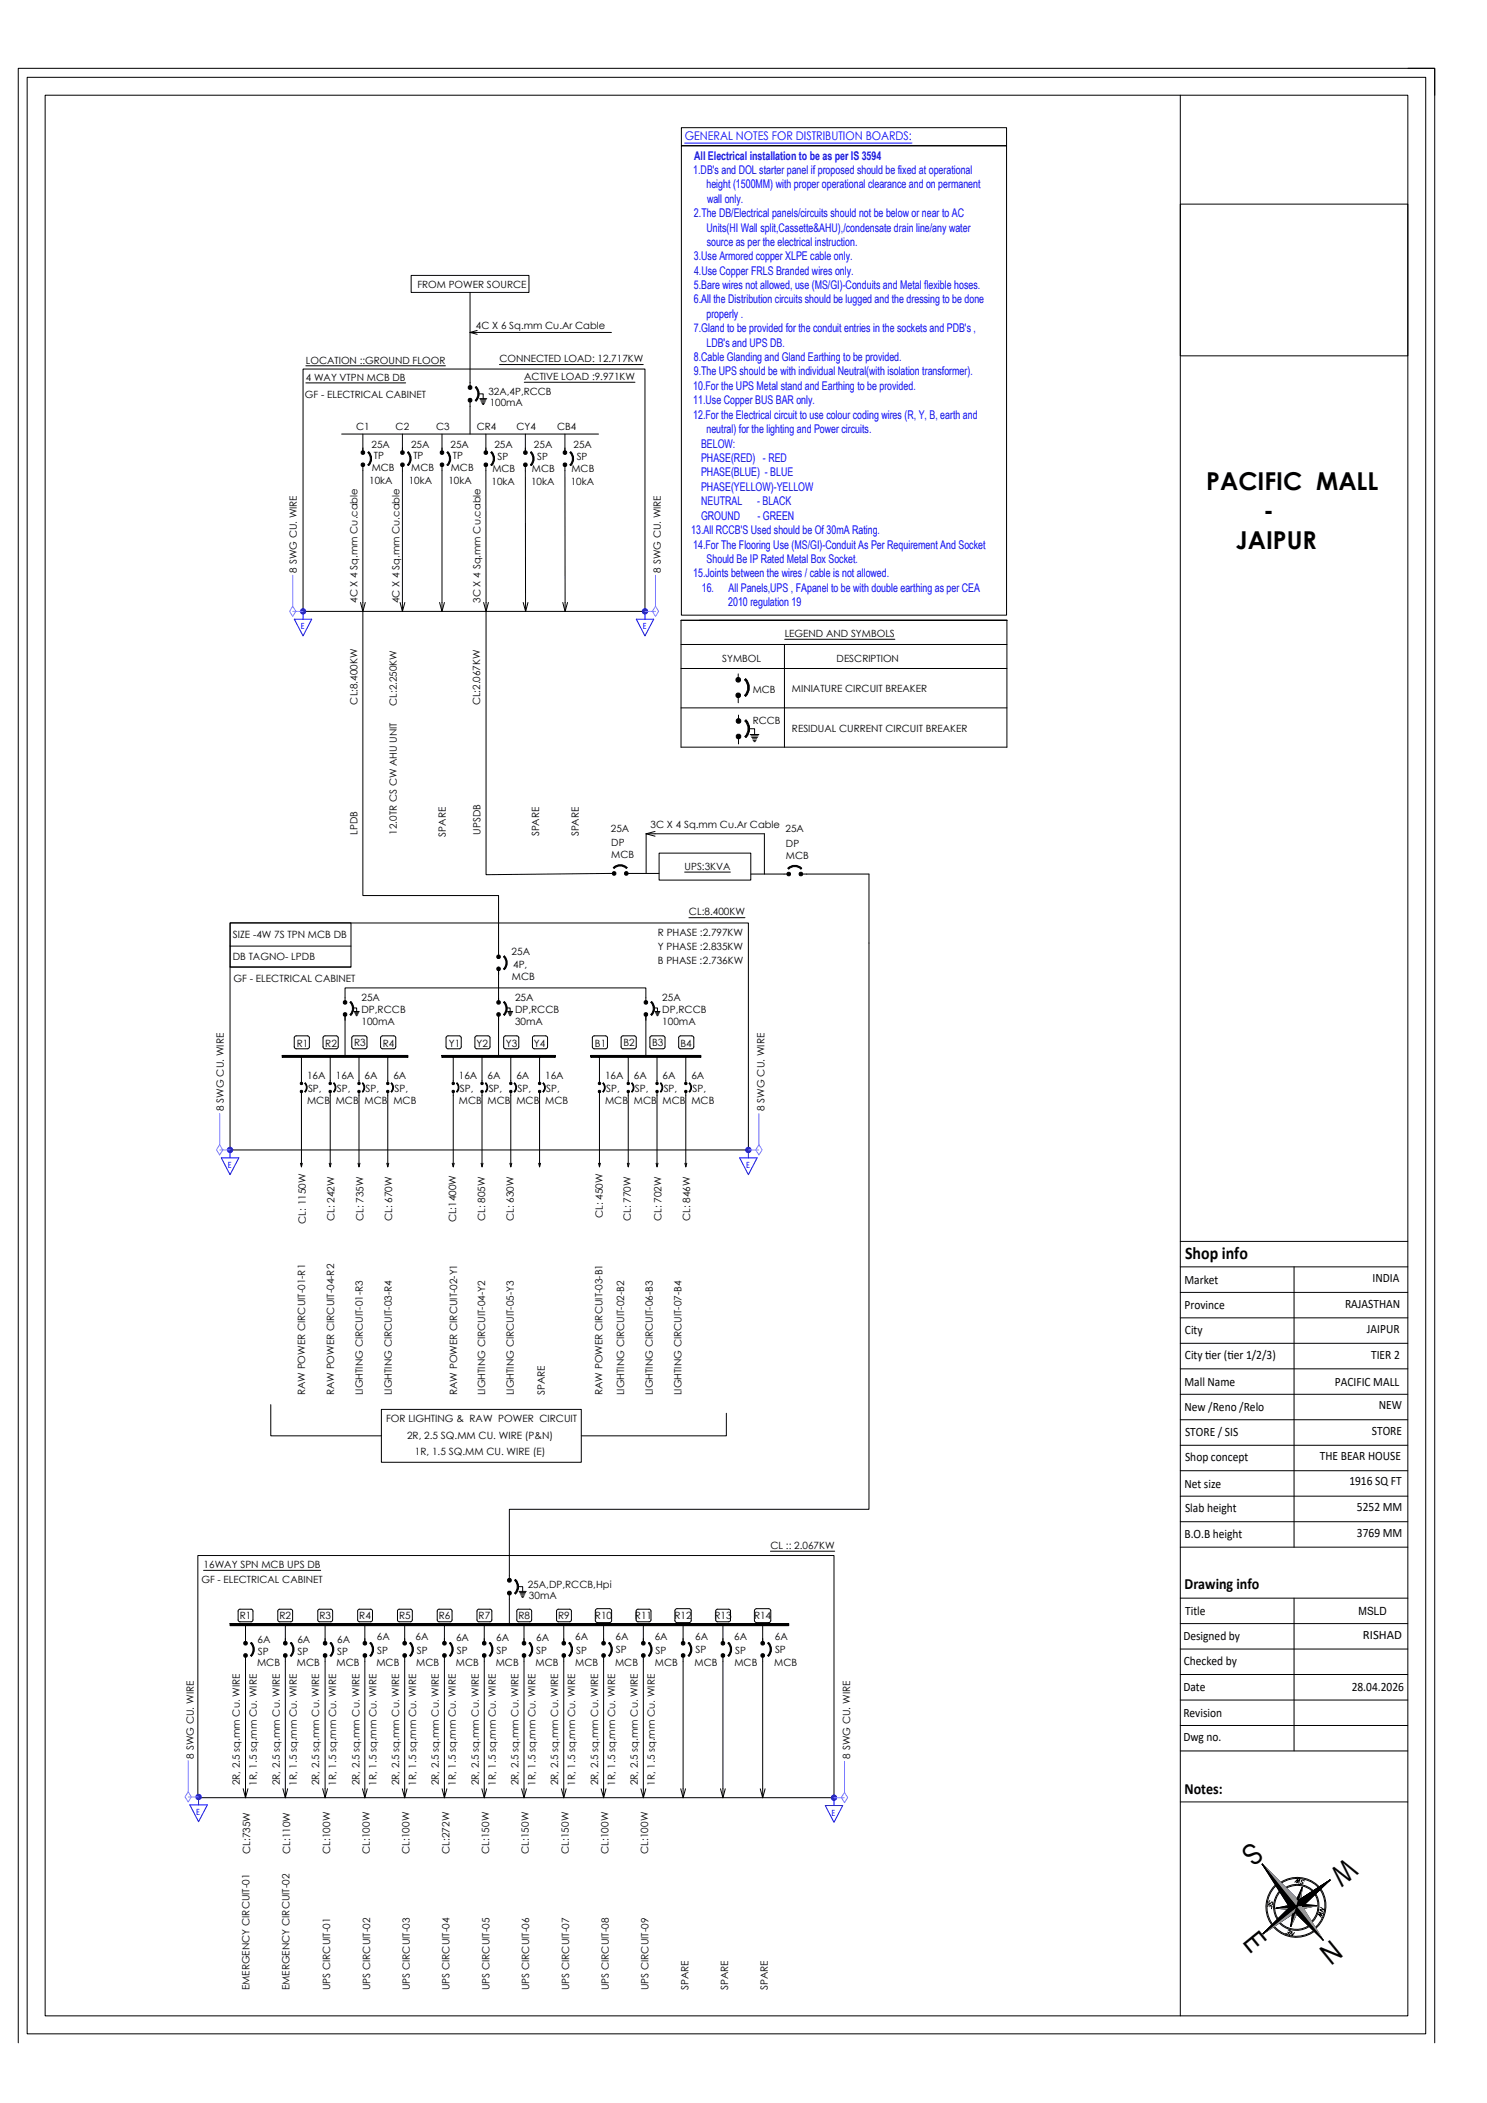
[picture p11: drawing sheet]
<svg xmlns="http://www.w3.org/2000/svg" width="420mm" height="594mm" viewBox="0 0 420 594" stroke-linecap="round" stroke-linejoin="round" font-family="sans-serif">
<defs><g id="words">
<g font-size="8.2">
<text x="353.7" y="519.9" transform="rotate(141 353.7 519.9)">S</text>
<text x="380.3" y="524.6" transform="rotate(141 380.3 524.6)">W</text>
<text x="350.7" y="548.6" transform="rotate(51 350.7 548.6)">E</text>
<text x="375.9" y="547.6" transform="rotate(141 375.9 547.6)">N</text>
</g>
<g font-size="7">
<text x="340.7" y="138.3">PACIFIC MALL</text>
<text x="356.9" y="146.7">-</text>
<text x="349.1" y="155">JAIPUR</text>
</g>
<text font-size="5" x="334.7" y="355.5">Shop info</text>
<g font-size="4.4">
<text x="334.6" y="448.9">Drawing info</text>
<text x="334.6" y="506.7">Notes:</text>
</g>
<g font-size="3.6">
<text x="334.5" y="362.7">Market</text>
<text x="387.7" y="362.1">INDIA</text>
<text x="334.5" y="369.8">Province</text>
<text x="379.9" y="369.3">RAJASTHAN</text>
<text x="334.7" y="376.7">City</text>
<text x="386.1" y="376.6">JAIPUR</text>
<text x="334.7" y="384">City t</text>
<text x="340.4" y="384">ier (t</text>
<text x="346.7" y="384">ier 1/2/3)</text>
<text x="387.3" y="383.8">TIER 2</text>
<text x="334.5" y="391.4">Mall Name</text>
<text x="377" y="391.5">PACIFIC MALL</text>
<text x="334.5" y="398.5">New /Reno /Relo</text>
<text x="389.4" y="398.1">NEW</text>
<text x="334.7" y="405.7">STORE / SIS</text>
<text x="387.5" y="405.3">STORE</text>
<text x="334.7" y="412.7">Shop concept</text>
<text x="372.8" y="412.5">THE BEAR HOUSE</text>
<text x="381.1" y="419.6">1916 SQ FT</text>
<text x="334.5" y="420.2">Net size</text>
<text x="334.7" y="427.1">Slab height</text>
<text x="383.3" y="426.9">5252 MM</text>
<text x="334.5" y="434.3">B.O.B height</text>
<text x="383.3" y="434.1">3769 MM</text>
<text x="334.7" y="456.2">Title</text>
<text x="334.2" y="463.1">Designed by</text>
<text x="385" y="462.9">RISHAD</text>
<text x="334.3" y="470.3">Checked by</text>
<text x="334.2" y="477.7">Date</text>
<text x="381.8" y="477.7">28.04.2026</text>
<text x="334.2" y="484.9">Revision</text>
<text x="334.2" y="491.8">Dwg no.</text>
</g>
<g font-size="3.4" fill="#00f">
<text x="193.4" y="39.7">GENERAL NOTES FOR DISTRIBUTION BOARDS:</text>
<text x="196.1" y="45.1">All Electrical installation to be as per IS 3594</text>
<text x="195.8" y="49.1">1.DB's and DOL starter panel if proposed should be fixed at operational</text>
<text x="199.5" y="53.2">height (1500MM) with proper operational clearance and on permanent</text>
<text x="199.7" y="57.2">wall only.</text>
<text x="196" y="61.3">2.The DB/Electrical panels/circuits should not be below or near to AC</text>
<text x="199.5" y="65.4">Units(HI Wall split,Cassette&amp;AHU),/condensate drain line/any water</text>
<text x="199.6" y="69.4">source as per the electrical instruction.</text>
<text x="196" y="73.5">3.Use Armored copper XLPE cable only.</text>
<text x="196" y="77.6">4.Use Copper FRLS Branded wires only.</text>
<text x="196" y="81.6">5.Bare wires not allowed, use (MS/GI)-Conduits and Metal flexible hoses.</text>
<text x="196" y="85.7">6.All the Distribution circuits should be lugged and the dressing to be done</text>
<text x="199.5" y="89.7">properly .</text>
<text x="196" y="93.8">7.Gland to be provided for the conduit entries in the sockets and PDB's ,</text>
<text x="196" y="102">8.Cable Glanding and Gland Earthing to be provided.</text>
<text x="199.5" y="97.9">LDB's and UPS DB.</text>
<text x="196" y="106">9.The UPS should be with individual Neutral(with isolation transformer).</text>
<text x="195.8" y="110.1">10.For the UPS Metal stand and Earthing to be provided.</text>
<text x="195.8" y="114.2">11.Use Copper BUS BAR only.</text>
<text x="195.8" y="118.3">12.For the Electrical circuit to use colour coding wires (R, Y, B, earth and</text>
<text x="199.5" y="122.3">neutral) for the lighting and Power circuits.</text>
<text x="198" y="126.4">BELOW:</text>
<text x="198" y="130.5">PHASE(RED) - RED</text>
<text x="198" y="134.6">PHASE(BLUE) - BLUE</text>
<text x="198" y="138.7">PHASE(YELLOW)-YELLOW</text>
<text x="198" y="142.7">NEUTRAL</text>
<text x="213.8" y="142.7">- BLACK</text>
<text x="198" y="146.8">GROUND</text>
<text x="214" y="146.8">- GREEN</text>
<text x="195.2" y="150.9">13.All RCCB'S Used should be Of 30mA Rating.</text>
<text x="195.8" y="155">14.For The Flooring Use (MS/GI)-Conduit As Per Requirement And Socket</text>
<text x="199.6" y="159.1">Should Be IP Rated Metal Box Socket.</text>
<text x="195.8" y="163.1">15.Joints between the wires / cable is not allowed.</text>
<text x="198.2" y="167.2">16.</text>
<text x="205.8" y="167.2">All Panels,UPS , FApanel to be with double earthing as per CEA</text>
<text x="205.7" y="171.2">2010 regulation 19</text>
</g>
<text font-size="3.2" x="383.7" y="456.1">MSLD</text>
<g font-size="2.8">
<text x="117.9" y="81.4">FROM POWER SOURCE</text>
<text x="134.4" y="92.9">4C X 6 Sq.mm Cu.Ar Cable</text>
<text x="86.4" y="107.5">4 WAY VTPN MCB DB</text>
<text x="86.4" y="102.7">LOCATION ::GROUND FLOOR</text>
<text x="141.1" y="102.3">CONNECTED LOAD: 12.717KW</text>
<text x="148.1" y="107.4">ACTIVE LOAD :9.971KW</text>
<text x="86.1" y="112.5">GF - ELECTRICAL CABINET</text>
<text x="138" y="111.5">32A,4P,RCCB</text>
<text x="138.3" y="114.8">100mA</text>
<text x="100.6" y="121.4">C1</text>
<text x="111.7" y="121.5">C2</text>
<text x="123.2" y="121.4">C3</text>
<text x="134.7" y="121.4">CR4</text>
<text x="145.9" y="121.4">CY4</text>
<text x="157.4" y="121.4">CB4</text>
<text x="104.9" y="126.5">25A</text>
<text x="105.6" y="129.6">TP</text>
<text x="116.1" y="126.5">25A</text>
<text x="116.8" y="129.6">TP</text>
<text x="127.3" y="126.5">25A</text>
<text x="127.9" y="129.6">TP</text>
<text x="139.6" y="126.5">25A</text>
<text x="140.5" y="129.8">SP</text>
<text x="150.8" y="126.5">25A</text>
<text x="151.7" y="129.8">SP</text>
<text x="162" y="126.5">25A</text>
<text x="162.9" y="129.8">SP</text>
<text x="104.3" y="136.6">10kA</text>
<text x="105" y="133">MCB</text>
<text x="115.5" y="136.6">10kA</text>
<text x="116.2" y="133">MCB</text>
<text x="126.6" y="136.6">10kA</text>
<text x="127.3" y="133">MCB</text>
<text x="138.8" y="136.9">10kA</text>
<text x="139.1" y="133.3">MCB</text>
<text x="150" y="136.9">10kA</text>
<text x="150.2" y="133.3">MCB</text>
<text x="161.2" y="136.9">10kA</text>
<text x="161.4" y="133.3">MCB</text>
<text x="83.9" y="161.7" transform="rotate(-90 83.9 161.7)">8 SWG CU. WIRE</text>
<text x="186.7" y="161.7" transform="rotate(-90 186.7 161.7)">8 SWG CU. WIRE</text>
<text x="100.9" y="170.3" transform="rotate(-90 100.9 170.3)">4C X 4 Sq.mm Cu.cable</text>
<text x="112.8" y="170.3" transform="rotate(-90 112.8 170.3)">4C X 4 Sq.mm Cu.cable</text>
<text x="135.8" y="170.3" transform="rotate(-90 135.8 170.3)">3C X 4 Sq.mm Cu.cable</text>
<text x="221.6" y="180">LEGEND AND SYMBOLS</text>
<text x="204" y="186.9">SYMBOL</text>
<text x="236.3" y="186.9">DESCRIPTION</text>
<text x="212.6" y="195.9">MCB</text>
<text x="223.7" y="195.5">MINIATURE CIRCUIT BREAKER</text>
<text x="100.9" y="199" transform="rotate(-90 100.9 199)">CL:8.400KW</text>
<text x="112.1" y="199.4" transform="rotate(-90 112.1 199.4)">CL:2.250KW</text>
<text x="135.6" y="199.2" transform="rotate(-90 135.6 199.2)">CL:2.067KW</text>
<text x="212.6" y="204.5">RCCB</text>
<text x="223.7" y="206.7">RESIDUAL CURRENT CIRCUIT BREAKER</text>
<text x="183.8" y="233.9">3C X 4 Sq.mm Cu.Ar Cable</text>
<text x="100.9" y="235.7" transform="rotate(-90 100.9 235.7)">LPDB</text>
<text x="112.1" y="235.7" transform="rotate(-90 112.1 235.7)">12.0TR CS CW AHU UNIT</text>
<text x="126" y="236.3" transform="rotate(-90 126 236.3)">SPARE</text>
<text x="135.7" y="235.7" transform="rotate(-90 135.7 235.7)">UPSDB</text>
<text x="152.3" y="236.2" transform="rotate(-90 152.3 236.2)">SPARE</text>
<text x="163.4" y="236.2" transform="rotate(-90 163.4 236.2)">SPARE</text>
<text x="172.6" y="234.9">25A</text>
<text x="172.7" y="238.9">DP</text>
<text x="221.9" y="235.1">25A</text>
<text x="222" y="239.1">DP</text>
<text x="172.7" y="242.5">MCB</text>
<text x="193.4" y="245.7">UPS:3KVA</text>
<text x="222" y="242.6">MCB</text>
<text x="194.6" y="258.6">CL:8.400KW</text>
<text x="65.8" y="265">SIZE -4W 7S TPN MCB DB</text>
<text x="144.5" y="269.9">25A</text>
<text x="185.8" y="264.5">R PHASE :2.797KW</text>
<text x="185.8" y="268.3">Y PHASE :2.835KW</text>
<text x="65.7" y="271.1">DB TAGNO- LPDB</text>
<text x="144.9" y="273.4">4P,</text>
<text x="185.8" y="272.3">B PHASE :2.736KW</text>
<text x="65.9" y="277.3">GF - ELECTRICAL CABINET</text>
<text x="144.6" y="276.8">MCB</text>
<text x="102.1" y="282.7">25A</text>
<text x="102.1" y="286.2">DP,RCCB</text>
<text x="145.5" y="282.7">25A</text>
<text x="145.5" y="286.2">DP,RCCB</text>
<text x="187.1" y="282.7">25A</text>
<text x="187.1" y="286.2">DP,RCCB</text>
<text x="102.1" y="289.6">100mA</text>
<text x="145.5" y="289.6">30mA</text>
<text x="187.1" y="289.6">100mA</text>
<text x="83.8" y="295.7">R1</text>
<text x="91.9" y="295.7">R2</text>
<text x="100" y="295.6">R3</text>
<text x="108.1" y="295.7">R4</text>
<text x="126.8" y="295.7">Y1</text>
<text x="134.6" y="295.7">Y2</text>
<text x="142.8" y="295.7">Y3</text>
<text x="150.8" y="295.6">Y4</text>
<text x="168" y="295.6">B1</text>
<text x="176.1" y="295.5">B2</text>
<text x="184.2" y="295.5">B3</text>
<text x="192.2" y="295.6">B4</text>
<text x="86.7" y="304.9">16A</text>
<text x="94.8" y="304.9">16A</text>
<text x="103" y="304.9">6A</text>
<text x="111.1" y="304.9">6A</text>
<text x="129.6" y="304.9">16A</text>
<text x="137.7" y="304.9">6A</text>
<text x="145.8" y="304.9">6A</text>
<text x="154" y="304.9">16A</text>
<text x="170.9" y="304.9">16A</text>
<text x="179" y="304.9">6A</text>
<text x="187.1" y="304.9">6A</text>
<text x="195.3" y="304.9">6A</text>
<text x="86.7" y="311.7">MCB</text>
<text x="87" y="308.4">SP,</text>
<text x="94.8" y="311.7">MCB</text>
<text x="95.1" y="308.4">SP,</text>
<text x="103" y="311.7">MCB</text>
<text x="103.3" y="308.4">SP,</text>
<text x="111.1" y="311.7">MCB</text>
<text x="111.4" y="308.4">SP,</text>
<text x="129.6" y="311.7">MCB</text>
<text x="129.9" y="308.4">SP,</text>
<text x="137.7" y="311.7">MCB</text>
<text x="138" y="308.4">SP,</text>
<text x="145.8" y="311.7">MCB</text>
<text x="146.2" y="308.4">SP,</text>
<text x="154" y="311.7">MCB</text>
<text x="154.3" y="308.4">SP,</text>
<text x="170.9" y="311.7">MCB</text>
<text x="171.2" y="308.4">SP,</text>
<text x="179" y="311.7">MCB</text>
<text x="179.3" y="308.4">SP,</text>
<text x="187.1" y="311.7">MCB</text>
<text x="187.5" y="308.4">SP,</text>
<text x="195.3" y="311.7">MCB</text>
<text x="195.6" y="308.4">SP,</text>
<text x="63.2" y="313.8" transform="rotate(-90 63.2 313.8)">8 SWG CU. WIRE</text>
<text x="215.9" y="313.8" transform="rotate(-90 215.9 313.8)">8 SWG CU. WIRE</text>
<text x="86.4" y="345.6" transform="rotate(-90 86.4 345.6)">CL: 1150W</text>
<text x="94.5" y="344.9" transform="rotate(-90 94.5 344.9)">CL: 242W</text>
<text x="102.6" y="344.9" transform="rotate(-90 102.6 344.9)">CL: 735W</text>
<text x="110.8" y="344.9" transform="rotate(-90 110.8 344.9)">CL: 670W</text>
<text x="128.9" y="345.3" transform="rotate(-90 128.9 345.3)">CL:1400W</text>
<text x="137" y="344.9" transform="rotate(-90 137 344.9)">CL: 805W</text>
<text x="145.1" y="344.9" transform="rotate(-90 145.1 344.9)">CL: 630W</text>
<text x="170.3" y="344.1" transform="rotate(-90 170.3 344.1)">CL: 450W</text>
<text x="178.2" y="344.9" transform="rotate(-90 178.2 344.9)">CL: 770W</text>
<text x="186.8" y="344.9" transform="rotate(-90 186.8 344.9)">CL: 702W</text>
<text x="195" y="344.9" transform="rotate(-90 195 344.9)">CL: 846W</text>
<text x="86.2" y="394.1" transform="rotate(-90 86.2 394.1)">RAW POWER CIRCUIT-01-R1</text>
<text x="94.4" y="394.1" transform="rotate(-90 94.4 394.1)">RAW POWER CIRCUIT-04-R2</text>
<text x="102.5" y="394.1" transform="rotate(-90 102.5 394.1)">LIGHTING CIRCUIT-01-R3</text>
<text x="110.6" y="394.1" transform="rotate(-90 110.6 394.1)">LIGHTING CIRCUIT-03-R4</text>
<text x="129.1" y="394.1" transform="rotate(-90 129.1 394.1)">RAW POWER CIRCUIT-02-Y1</text>
<text x="137" y="394.1" transform="rotate(-90 137 394.1)">LIGHTING CIRCUIT-04-Y2</text>
<text x="145.1" y="394.1" transform="rotate(-90 145.1 394.1)">LIGHTING CIRCUIT-05-Y3</text>
<text x="153.9" y="394.1" transform="rotate(-90 153.9 394.1)">SPARE</text>
<text x="170.2" y="394.1" transform="rotate(-90 170.2 394.1)">RAW POWER CIRCUIT-03-B1</text>
<text x="176.3" y="394.1" transform="rotate(-90 176.3 394.1)">LIGHTING CIRCUIT-02-B2</text>
<text x="184.4" y="394.1" transform="rotate(-90 184.4 394.1)">LIGHTING CIRCUIT-06-B3</text>
<text x="192.5" y="394.1" transform="rotate(-90 192.5 394.1)">LIGHTING CIRCUIT-07-B4</text>
<text x="109" y="401.8">FOR LIGHTING &amp; RAW POWER CIRCUIT</text>
<text x="115" y="406.4">2R, 2.5 SQ.MM CU. WIRE (P&amp;N)</text>
<text x="117.2" y="411.1">1R, 1.5 SQ.MM CU. WIRE (E)</text>
<text x="217.6" y="437.5">CL :: 2.067KW</text>
<text x="57.5" y="442.9">16WAY SPN MCB UPS DB</text>
<text x="56.9" y="447">GF - ELECTRICAL CABINET</text>
<text x="149.1" y="448.4">25A,DP,RCCB,Hpi</text>
<text x="149.4" y="451.7">30mA</text>
<text x="67.7" y="457.3">R1</text>
<text x="78.9" y="457.3">R2</text>
<text x="90.2" y="457.3">R3</text>
<text x="101.5" y="457.3">R4</text>
<text x="112.7" y="457.3">R5</text>
<text x="124" y="457.3">R6</text>
<text x="135.2" y="457.3">R7</text>
<text x="146.4" y="457.3">R8</text>
<text x="157.7" y="457.3">R9</text>
<text x="168" y="457.3">R10</text>
<text x="179.3" y="457.3">R11</text>
<text x="190.5" y="457.3">R12</text>
<text x="201.8" y="457.3">R13</text>
<text x="213" y="457.3">R14</text>
<text x="72.8" y="464.1">6A</text>
<text x="72.8" y="467.4">SP</text>
<text x="84" y="464.1">6A</text>
<text x="84" y="467.4">SP</text>
<text x="95.2" y="464.1">6A</text>
<text x="95.3" y="467.4">SP</text>
<text x="106.5" y="463.3">6A</text>
<text x="106.5" y="467.2">SP</text>
<text x="117.3" y="463.3">6A</text>
<text x="117.8" y="467.2">SP</text>
<text x="128.8" y="463.4">6A</text>
<text x="129" y="467.2">SP</text>
<text x="140.2" y="463.5">6A</text>
<text x="140.2" y="467.2">SP</text>
<text x="151.4" y="463.4">6A</text>
<text x="151.5" y="467.2">SP</text>
<text x="162.5" y="463.3">6A</text>
<text x="162.7" y="467.2">SP</text>
<text x="173.9" y="463.2">6A</text>
<text x="173.9" y="466.8">SP</text>
<text x="184.9" y="463.3">6A</text>
<text x="185.2" y="467.2">SP</text>
<text x="196.4" y="463.2">6A</text>
<text x="196.4" y="466.8">SP</text>
<text x="207.4" y="463.3">6A</text>
<text x="207.6" y="467.2">SP</text>
<text x="218.8" y="463.2">6A</text>
<text x="218.9" y="466.8">SP</text>
<text x="72.6" y="470.6">MCB</text>
<text x="83.8" y="470.6">MCB</text>
<text x="95.1" y="470.6">MCB</text>
<text x="106.3" y="470.6">MCB</text>
<text x="117.6" y="470.6">MCB</text>
<text x="128.8" y="470.6">MCB</text>
<text x="140" y="470.6">MCB</text>
<text x="151.3" y="470.6">MCB</text>
<text x="162.5" y="470.6">MCB</text>
<text x="173.7" y="470.6">MCB</text>
<text x="185" y="470.6">MCB</text>
<text x="196.2" y="470.6">MCB</text>
<text x="207.4" y="470.6">MCB</text>
<text x="218.7" y="470.6">MCB</text>
<text x="54.7" y="496.7" transform="rotate(-90 54.7 496.7)">8 SWG CU. WIRE</text>
<text x="240.1" y="496.7" transform="rotate(-90 240.1 496.7)">8 SWG CU. WIRE</text>
<text x="67.8" y="504.3" transform="rotate(-90 67.8 504.3)">2R, 2.5 sq.mm Cu. WIRE</text>
<text x="72.6" y="504.4" transform="rotate(-90 72.6 504.4)">1R, 1.5 sq.mm Cu. WIRE</text>
<text x="79" y="504.3" transform="rotate(-90 79 504.3)">2R, 2.5 sq.mm Cu. WIRE</text>
<text x="83.8" y="504.4" transform="rotate(-90 83.8 504.4)">1R, 1.5 sq.mm Cu. WIRE</text>
<text x="90.1" y="504.3" transform="rotate(-90 90.1 504.3)">2R, 2.5 sq.mm Cu. WIRE</text>
<text x="94.9" y="504.4" transform="rotate(-90 94.9 504.4)">1R, 1.5 sq.mm Cu. WIRE</text>
<text x="101.5" y="504.3" transform="rotate(-90 101.5 504.3)">2R, 2.5 sq.mm Cu. WIRE</text>
<text x="106.3" y="504.4" transform="rotate(-90 106.3 504.4)">1R, 1.5 sq.mm Cu. WIRE</text>
<text x="112.7" y="504.3" transform="rotate(-90 112.7 504.3)">2R, 2.5 sq.mm Cu. WIRE</text>
<text x="117.5" y="504.4" transform="rotate(-90 117.5 504.4)">1R, 1.5 sq.mm Cu. WIRE</text>
<text x="124" y="504.3" transform="rotate(-90 124 504.3)">2R, 2.5 sq.mm Cu. WIRE</text>
<text x="128.8" y="504.4" transform="rotate(-90 128.8 504.4)">1R, 1.5 sq.mm Cu. WIRE</text>
<text x="135.2" y="504.3" transform="rotate(-90 135.2 504.3)">2R, 2.5 sq.mm Cu. WIRE</text>
<text x="140" y="504.4" transform="rotate(-90 140 504.4)">1R, 1.5 sq.mm Cu. WIRE</text>
<text x="146.4" y="504.3" transform="rotate(-90 146.4 504.3)">2R, 2.5 sq.mm Cu. WIRE</text>
<text x="151.2" y="504.4" transform="rotate(-90 151.2 504.4)">1R, 1.5 sq.mm Cu. WIRE</text>
<text x="157.7" y="504.3" transform="rotate(-90 157.7 504.3)">2R, 2.5 sq.mm Cu. WIRE</text>
<text x="162.5" y="504.4" transform="rotate(-90 162.5 504.4)">1R, 1.5 sq.mm Cu. WIRE</text>
<text x="168.9" y="504.3" transform="rotate(-90 168.9 504.3)">2R, 2.5 sq.mm Cu. WIRE</text>
<text x="173.7" y="504.4" transform="rotate(-90 173.7 504.4)">1R, 1.5 sq.mm Cu. WIRE</text>
<text x="180.1" y="504.3" transform="rotate(-90 180.1 504.3)">2R, 2.5 sq.mm Cu. WIRE</text>
<text x="184.9" y="504.4" transform="rotate(-90 184.9 504.4)">1R, 1.5 sq.mm Cu. WIRE</text>
<text x="70.7" y="523.7" transform="rotate(-90 70.7 523.7)">CL:735W</text>
<text x="81.9" y="523.7" transform="rotate(-90 81.9 523.7)">CL:110W</text>
<text x="93.2" y="523.6" transform="rotate(-90 93.2 523.6)">CL:100W</text>
<text x="104.5" y="523.6" transform="rotate(-90 104.5 523.6)">CL:100W</text>
<text x="115.7" y="523.6" transform="rotate(-90 115.7 523.6)">CL:100W</text>
<text x="126.9" y="523.6" transform="rotate(-90 126.9 523.6)">CL:272W</text>
<text x="138.2" y="523.6" transform="rotate(-90 138.2 523.6)">CL:150W</text>
<text x="149.4" y="523.6" transform="rotate(-90 149.4 523.6)">CL:150W</text>
<text x="160.7" y="523.6" transform="rotate(-90 160.7 523.6)">CL:150W</text>
<text x="171.9" y="523.6" transform="rotate(-90 171.9 523.6)">CL:100W</text>
<text x="183.1" y="523.6" transform="rotate(-90 183.1 523.6)">CL:100W</text>
<text x="70.5" y="562.1" transform="rotate(-90 70.5 562.1)">EMERGENCY CIRCUIT-01</text>
<text x="81.7" y="562.1" transform="rotate(-90 81.7 562.1)">EMERGENCY CIRCUIT-02</text>
<text x="93.3" y="562.1" transform="rotate(-90 93.3 562.1)">UPS CIRCUIT-01</text>
<text x="104.5" y="562.1" transform="rotate(-90 104.5 562.1)">UPS CIRCUIT-02</text>
<text x="115.8" y="562.1" transform="rotate(-90 115.8 562.1)">UPS CIRCUIT-03</text>
<text x="127" y="562.1" transform="rotate(-90 127 562.1)">UPS CIRCUIT-04</text>
<text x="138.3" y="562.1" transform="rotate(-90 138.3 562.1)">UPS CIRCUIT-05</text>
<text x="149.5" y="562.1" transform="rotate(-90 149.5 562.1)">UPS CIRCUIT-06</text>
<text x="160.7" y="562.1" transform="rotate(-90 160.7 562.1)">UPS CIRCUIT-07</text>
<text x="172" y="562.1" transform="rotate(-90 172 562.1)">UPS CIRCUIT-08</text>
<text x="183.2" y="562.1" transform="rotate(-90 183.2 562.1)">UPS CIRCUIT-09</text>
<text x="194.4" y="562.1" transform="rotate(-90 194.4 562.1)">SPARE</text>
<text x="205.7" y="562.1" transform="rotate(-90 205.7 562.1)">SPARE</text>
<text x="216.9" y="562.1" transform="rotate(-90 216.9 562.1)">SPARE</text>
</g>
<g font-size="2.4" fill="#00f">
<text x="85" y="177.7">E</text>
<text x="181.5" y="177.7">E</text>
<text x="64.3" y="329.9">E</text>
<text x="210.7" y="329.9">E</text>
<text x="55.4" y="512.6">E</text>
<text x="234.9" y="512.8">E</text>
</g>
</g></defs>
<!-- layer: VK SLD -->
<g fill="none" stroke="#000" stroke-width=".28">
<path d="M182.5 235.5l2.5 .7M182.5 235.5h33.4v11.4M182.5 235.5v11.2M185 234.8l-2.5 .7M178.6 246.7h7.6M186.2 241h25.9v7.6h-25.9zM193.4 246.3h12.9M212.1 246.9h9.4M55.9 439.4h179.7v68.4h-179.7zM57.5 443.6h33.1M65 458.6h157.8v.6h-157.8zM69.3 458.9v4.7"/>
<path d="M80.6 458.9v4.7M91.8 458.9v4.7M103 458.9v4.7M114.3 458.9v4.7M125.5 458.9v4.7M136.8 458.9v4.7M143.9 451.7v7.2M148 458.9v4.7"/>
</g>
<!-- layer: DNR_SLD_Accessories -->
<g fill="none" stroke="#000" stroke-width=".28">
<path d="M172.1 246.7h.8M173.5 245.3l-.3-.2a2.77 2.77 0 0 1 3.9 0l-.2 .2a2.43 2.43 0 0 0-3.4 0M177.4 246.7h1.2M221.5 246.9h.7M222.5 245.2a2.76 2.76 0 0 1 3.9 0l-.2 .3a2.43 2.43 0 0 0-3.4 0zM226.7 246.9h1.2M143.9 445v.8M143.9 450.5v1.2M145.4 450a2.55 2.55 0 0 0 0-3.6l.2-.3a2.93 2.93 0 0 1 0 4.1l-.2-.2M146.5 448.2h1.1v1.3M146.6 449.5h2M146.8 449.8h1.7"/>
<path d="M146.9 450.2h1.4M147.1 450.5h1M147.3 450.9h.7M147.4 451.2h.4M69.3 462.8v.8M69.3 468.1v1.2M70.8 464.1l.2-.2a2.79 2.79 0 0 1 0 3.9l-.2-.2a2.44 2.44 0 0 0 0-3.5zM80.6 462.8v.8M80.6 468.1v1.2M82 464.1l.2-.2a2.78 2.78 0 0 1 0 3.9l-.2-.2a2.44 2.44 0 0 0 0-3.5zM91.8 462.8v.8M91.8 468.1v1.2"/>
<path d="M93.2 464.1a2.44 2.44 0 0 1 0 3.5M93.2 464.1l.3-.2a2.79 2.79 0 0 1 0 3.9l-.3-.2M103 462.8v.8M103 468.1v1.2M104.5 464.1l.2-.2a2.79 2.79 0 0 1 0 3.9l-.2-.2M104.5 464.1a2.44 2.44 0 0 1 0 3.5M114.3 462.8v.8M114.3 468.1v1.2M116 463.9a2.78 2.78 0 0 1 0 3.9l-.3-.2a2.44 2.44 0 0 0 0-3.5zM125.5 462.8v.8M125.5 468.1v1.2M127 464.1l.2-.2a2.8 2.8 0 0 1 0 3.9l-.2-.2a2.44 2.44 0 0 0 0-3.5z"/>
<path d="M136.8 462.8v.8M136.8 468.1v1.2M138.2 464.1l.2-.2a2.78 2.78 0 0 1 0 3.9l-.2-.2a2.44 2.44 0 0 0 0-3.5zM148 462.8v.8M148 468.1v1.2M149.7 463.9l-.3 .2a2.44 2.44 0 0 1 0 3.5l.3 .2M149.7 463.9a2.79 2.79 0 0 1 0 3.9"/>
<circle cx="173.5" cy="246.7" r=".51"/>
<circle cx="176.9" cy="246.7" r=".51"/>
<circle cx="222.8" cy="246.9" r=".51"/>
<circle cx="226.2" cy="246.9" r=".51"/>
<circle cx="143.9" cy="446.4" r=".54"/>
<circle cx="143.9" cy="450" r=".54"/>
<circle cx="69.3" cy="467.6" r=".52"/>
<circle cx="69.3" cy="464.1" r=".52"/>
<circle cx="80.6" cy="464.1" r=".52"/>
<circle cx="80.6" cy="467.6" r=".52"/>
<circle cx="91.8" cy="464.1" r=".52"/>
<circle cx="91.8" cy="467.6" r=".52"/>
<circle cx="103.1" cy="464.1" r=".52"/>
<circle cx="103.1" cy="467.6" r=".52"/>
<circle cx="114.3" cy="464.1" r=".52"/>
<circle cx="114.3" cy="467.6" r=".52"/>
<circle cx="125.5" cy="464.1" r=".52"/>
<circle cx="125.5" cy="467.6" r=".52"/>
<circle cx="136.8" cy="464.1" r=".52"/>
<circle cx="136.8" cy="467.6" r=".52"/>
<circle cx="148" cy="464.1" r=".52"/>
<circle cx="148" cy="467.6" r=".52"/>
</g>
<g fill="#000">
<path d="M172.9 246.7a.55 .55 0 0 0 1.1 0 .55 .55 0 0 0-1.1 0zM176.4 246.7a.52 .52 0 0 0 1 0 .52 .52 0 0 0-1 0z" fill-rule="evenodd"/>
<path d="M173.2 245.1a2.76 2.76 0 0 1 3.9 0l-.2 .2a2.42 2.42 0 0 0-3.4 0z" fill-rule="evenodd"/>
<path d="M222.3 246.9a.52 .52 0 0 0 1 0 .52 .52 0 0 0-1 0zM225.7 246.9a.51 .51 0 0 0 1 0 .51 .51 0 0 0-1 0z" fill-rule="evenodd"/>
<path d="M222.5 245.2a2.76 2.76 0 0 1 3.9 0l-.2 .3a2.42 2.42 0 0 0-3.4 0z" fill-rule="evenodd"/>
<path d="M143.3 446.4a.55 .55 0 0 0 1.1 0 .55 .55 0 0 0-1.1 0zM143.3 450a.55 .55 0 0 0 1.1 0 .55 .55 0 0 0-1.1 0z" fill-rule="evenodd"/>
<path d="M145.4 446.3l.2-.2a2.97 2.97 0 0 1 0 4.1l-.2-.2a2.6 2.6 0 0 0 0-3.7z" fill-rule="evenodd"/>
<path d="M68.8 464.1a.55 .55 0 0 0 1.1 0 .55 .55 0 0 0-1.1 0zM68.8 467.6a.55 .55 0 0 0 1.1 0 .55 .55 0 0 0-1.1 0z" fill-rule="evenodd"/>
<path d="M70.8 464.1l.2-.2a2.79 2.79 0 0 1 0 3.9l-.2-.2a2.45 2.45 0 0 0 0-3.5z" fill-rule="evenodd"/>
<path d="M80.1 464.1a.52 .52 0 0 0 1 0 .52 .52 0 0 0-1 0zM80.1 467.6a.52 .52 0 0 0 1 0 .52 .52 0 0 0-1 0z" fill-rule="evenodd"/>
<path d="M82 464.1l.2-.2a2.79 2.79 0 0 1 0 3.9l-.2-.2a2.39 2.39 0 0 0 0-3.5z" fill-rule="evenodd"/>
<path d="M91.3 464.1a.52 .52 0 0 0 1 0 .52 .52 0 0 0-1 0zM91.3 467.6a.52 .52 0 0 0 1 0 .52 .52 0 0 0-1 0z" fill-rule="evenodd"/>
<path d="M93.2 464.1l.3-.2a2.73 2.73 0 0 1 0 3.9l-.3-.2a2.48 2.48 0 0 0 0-3.5z" fill-rule="evenodd"/>
<path d="M102.5 464.1a.55 .55 0 0 0 1.1 0 .55 .55 0 0 0-1.1 0zM102.5 467.6a.55 .55 0 0 0 1.1 0 .55 .55 0 0 0-1.1 0z" fill-rule="evenodd"/>
<path d="M104.5 464.1l.2-.2a2.79 2.79 0 0 1 0 3.9l-.2-.2a2.48 2.48 0 0 0 0-3.5z" fill-rule="evenodd"/>
<path d="M113.8 464.1a.52 .52 0 0 0 1 0 .52 .52 0 0 0-1 0zM113.8 467.6a.52 .52 0 0 0 1 0 .52 .52 0 0 0-1 0z" fill-rule="evenodd"/>
<path d="M115.7 464.1l.3-.2a2.79 2.79 0 0 1 0 3.9l-.3-.2a2.48 2.48 0 0 0 0-3.5z" fill-rule="evenodd"/>
<path d="M125 464.1a.55 .55 0 0 0 1.1 0 .55 .55 0 0 0-1.1 0zM125 467.6a.55 .55 0 0 0 1.1 0 .55 .55 0 0 0-1.1 0z" fill-rule="evenodd"/>
<path d="M126.9 464.1l.3-.2a2.79 2.79 0 0 1 0 3.9l-.3-.2a2.48 2.48 0 0 0 0-3.5z" fill-rule="evenodd"/>
<path d="M136.3 464.1a.52 .52 0 0 0 1 0 .52 .52 0 0 0-1 0zM136.3 467.6a.52 .52 0 0 0 1 0 .52 .52 0 0 0-1 0z" fill-rule="evenodd"/>
<path d="M138.2 464.1l.2-.2a2.79 2.79 0 0 1 0 3.9l-.2-.2a2.42 2.42 0 0 0 0-3.5z" fill-rule="evenodd"/>
<path d="M147.5 464.1a.52 .52 0 0 0 1 0 .52 .52 0 0 0-1 0zM147.5 467.6a.52 .52 0 0 0 1 0 .52 .52 0 0 0-1 0z" fill-rule="evenodd"/>
<path d="M149.4 464.1l.3-.2a2.79 2.79 0 0 1 0 3.9l-.3-.2a2.48 2.48 0 0 0 0-3.5z" fill-rule="evenodd"/>
</g>
<!-- layer: VK SLD -->
<path d="M65 458.6h157.8v.6h-157.8z" fill="#000"/>
<!-- layer: DNR_Earth -->
<circle cx="56.1" cy="507.6" r=".74" fill="#00f"/>
<g fill="none" stroke="#00f" stroke-width=".28">
<path d="M53.6 509.8h5l-2.5 4.7zM56.1 508.3v1.5"/>
<circle cx="56.1" cy="507.6" r=".75"/>
</g>
<circle cx="235.5" cy="507.8" r=".75" fill="#00f"/>
<g fill="none" stroke="#00f" stroke-width=".28">
<path d="M233.1 510h4.9l-2.4 4.7zM235.6 508.5v1.5"/>
<circle cx="235.6" cy="507.8" r=".75"/>
</g>
<!-- layer: DNR_SLD_Accessories -->
<g fill="none" stroke="#000" stroke-width=".28">
<path d="M124.8 126.5v.8M124.8 131.8v1.1M126.3 127.8l.2-.2a2.76 2.76 0 0 1 0 3.9l-.2-.2a2.43 2.43 0 0 0 0-3.5zM137.2 126.5v.8M137.2 131.8v1.1M138.6 127.8l.3-.2a2.78 2.78 0 0 1 0 3.9l-.3-.2a2.43 2.43 0 0 0 0-3.5zM192.4 175.2h92v35.8h-92zM192.4 188.8h92M192.4 199.9h92M192.4 182h92M208.5 190.3v1.1M208.5 197v1.5"/>
<path d="M210.3 192l.3-.3a3.5 3.5 0 0 1 0 5l-.3-.3a3.1 3.1 0 0 0 0-4.4zM221.6 182v29M208.6 202v1M208.6 208.7v1.4M210.4 203.6a3.1 3.1 0 0 1 0 4.4M210.4 203.7l.3-.4a3.5 3.5 0 0 1 0 5l-.3-.3M211.7 205.8h1.4v1.7M211.9 207.5h2.5M212.1 207.8h2M212.3 208.3h1.6M212.5 208.7h1.2M212.7 209.1h.8"/>
<path d="M212.9 209.5h.4M159.2 462.8v.8M159.2 468.1v1.2M160.9 467.8l-.2-.2a2.44 2.44 0 0 0 0-3.5l.2-.2a2.79 2.79 0 0 1 0 3.9M170.5 462.8v.8M170.5 468.1v1.2M171.9 464.1a2.44 2.44 0 0 1 0 3.5M171.9 464.1l.2-.2a2.79 2.79 0 0 1 0 3.9M171.9 467.6l.2 .2M181.7 462.8v.8M181.7 468.1v1.2M183.1 464.1a2.44 2.44 0 0 1 0 3.5"/>
<path d="M183.1 464.1l.3-.2a2.79 2.79 0 0 1 0 3.9M183.1 467.6l.3 .2M192.9 462.8v.8M192.9 468.1v1.2M194.6 467.8l-.2-.2a2.44 2.44 0 0 0 0-3.5l.2-.2a2.79 2.79 0 0 1 0 3.9M204.2 462.8v.8M204.2 468.1v1.2M205.8 467.8l-.2-.2a2.44 2.44 0 0 0 0-3.5l.2-.2a2.78 2.78 0 0 1 0 3.9M215.4 462.8v.8M215.4 468.1v1.2M217.1 467.8l-.3-.2a2.44 2.44 0 0 0 0-3.5l.3-.2a2.77 2.77 0 0 1 0 3.9"/>
<circle cx="124.8" cy="127.8" r=".51"/>
<circle cx="124.8" cy="131.3" r=".51"/>
<circle cx="137.2" cy="131.3" r=".51"/>
<circle cx="137.2" cy="127.8" r=".51"/>
<circle cx="208.5" cy="192" r=".66"/>
<circle cx="208.5" cy="196.4" r=".66"/>
<circle cx="208.6" cy="208" r=".66"/>
<circle cx="208.6" cy="203.6" r=".66"/>
<circle cx="159.2" cy="464.1" r=".52"/>
<circle cx="159.2" cy="467.6" r=".52"/>
<circle cx="170.5" cy="464.1" r=".52"/>
<circle cx="170.5" cy="467.6" r=".52"/>
<circle cx="181.7" cy="464.1" r=".52"/>
<circle cx="181.7" cy="467.6" r=".52"/>
<circle cx="192.9" cy="464.1" r=".52"/>
<circle cx="192.9" cy="467.6" r=".52"/>
<circle cx="204.2" cy="464.1" r=".52"/>
<circle cx="204.2" cy="467.6" r=".52"/>
<circle cx="215.4" cy="464.1" r=".52"/>
<circle cx="215.4" cy="467.6" r=".52"/>
</g>
<g fill="#000">
<path d="M124.3 127.8a.52 .52 0 0 0 1 0 .52 .52 0 0 0-1 0zM124.3 131.3a.52 .52 0 0 0 1 0 .52 .52 0 0 0-1 0z" fill-rule="evenodd"/>
<path d="M126.2 127.8l.3-.2a2.76 2.76 0 0 1 0 3.9l-.3-.2a2.39 2.39 0 0 0 0-3.5z" fill-rule="evenodd"/>
<path d="M136.7 127.8a.52 .52 0 0 0 1 0 .52 .52 0 0 0-1 0zM136.7 131.3a.52 .52 0 0 0 1 0 .52 .52 0 0 0-1 0z" fill-rule="evenodd"/>
<path d="M138.6 127.8l.3-.2a2.76 2.76 0 0 1 0 3.9l-.3-.2a2.45 2.45 0 0 0 0-3.5z" fill-rule="evenodd"/>
<path d="M207.8 192a.65 .65 0 0 0 1.3 0 .65 .65 0 0 0-1.3 0zM207.8 196.4a.65 .65 0 0 0 1.3 0 .65 .65 0 0 0-1.3 0z" fill-rule="evenodd"/>
<path d="M210.3 192l.3-.3a3.5 3.5 0 0 1 0 5l-.3-.3a3.1 3.1 0 0 0 0-4.4z" fill-rule="evenodd"/>
<path d="M207.9 203.6a.65 .65 0 0 0 1.3 0 .65 .65 0 0 0-1.3 0zM207.9 208a.65 .65 0 0 0 1.3 0 .65 .65 0 0 0-1.3 0z" fill-rule="evenodd"/>
<path d="M210.4 203.7l.3-.4a3.5 3.5 0 0 1 0 5l-.3-.3a3.1 3.1 0 0 0 0-4.3z" fill-rule="evenodd"/>
<path d="M158.7 464.1a.55 .55 0 0 0 1.1 0 .55 .55 0 0 0-1.1 0zM158.7 467.6a.55 .55 0 0 0 1.1 0 .55 .55 0 0 0-1.1 0z" fill-rule="evenodd"/>
<path d="M160.7 464.1l.2-.2a2.79 2.79 0 0 1 0 3.9l-.2-.2a2.48 2.48 0 0 0 0-3.5z" fill-rule="evenodd"/>
<path d="M170 464.1a.52 .52 0 0 0 1 0 .52 .52 0 0 0-1 0zM170 467.6a.52 .52 0 0 0 1 0 .52 .52 0 0 0-1 0z" fill-rule="evenodd"/>
<path d="M171.9 464.1l.2-.2a2.79 2.79 0 0 1 0 3.9l-.2-.2a2.48 2.48 0 0 0 0-3.5z" fill-rule="evenodd"/>
<path d="M181.2 464.1a.52 .52 0 0 0 1 0 .52 .52 0 0 0-1 0zM181.2 467.6a.52 .52 0 0 0 1 0 .52 .52 0 0 0-1 0z" fill-rule="evenodd"/>
<path d="M183.1 464.1l.3-.2a2.73 2.73 0 0 1 0 3.9l-.3-.2a2.48 2.48 0 0 0 0-3.5z" fill-rule="evenodd"/>
<path d="M192.4 464.1a.55 .55 0 0 0 1.1 0 .55 .55 0 0 0-1.1 0zM192.4 467.6a.55 .55 0 0 0 1.1 0 .55 .55 0 0 0-1.1 0z" fill-rule="evenodd"/>
<path d="M194.4 464.1l.2-.2a2.79 2.79 0 0 1 0 3.9l-.2-.2a2.48 2.48 0 0 0 0-3.5z" fill-rule="evenodd"/>
<path d="M203.7 464.1a.52 .52 0 0 0 1 0 .52 .52 0 0 0-1 0zM203.7 467.6a.52 .52 0 0 0 1 0 .52 .52 0 0 0-1 0z" fill-rule="evenodd"/>
<path d="M205.6 464.1l.2-.2a2.79 2.79 0 0 1 0 3.9l-.2-.2a2.48 2.48 0 0 0 0-3.5z" fill-rule="evenodd"/>
<path d="M214.9 464.1a.52 .52 0 0 0 1 0 .52 .52 0 0 0-1 0zM214.9 467.6a.52 .52 0 0 0 1 0 .52 .52 0 0 0-1 0z" fill-rule="evenodd"/>
<path d="M216.8 464.1l.3-.2a2.73 2.73 0 0 1 0 3.9l-.3-.2a2.48 2.48 0 0 0 0-3.5z" fill-rule="evenodd"/>
</g>
<!-- layer: VK SLD -->
<g fill="none" stroke="#000" stroke-width=".28">
<path d="M85.6 104.2h96.6v68.5h-96.6zM86.4 108.1h28.2M86.4 103.3h39.4M132.8 114.8v7.8M141.1 103h40.6M96.5 122.6h72.5M124.8 122.6v4.7M124.8 132.9v39.8M137.2 122.6v4.7M137.2 132.9l.1 39.8M124.2 170.2l.6 2.5M125.5 170.2l-.7 2.5"/>
<path d="M136.6 170.2l.7 2.5M137.9 170.2l-.6 2.5M221.6 180.6h31.2M227.9 246.9h17.5v179.4h-101.5v18.7M217.6 438.1h18.2M67.3 455.1l.2-.5 .3-.1 3.4 .1 .2 .5 .1 2.5-.6 .5h-3.1l-.3-.1-.2-.4M67.3 455.1v2.5M79 458.1h3.1M79 458.1l-.5-.5v-2.8l.5-.3h3.1l.6 .6v2.5l-.1 .2-.5 .3M89.8 455.1l.2-.5 .3-.1h3.1l.5 .6M89.8 455.1v2.5l.2 .4 3.4 .1 .5-.5M94 455.1v2.5"/>
<path d="M101 455.1v2.4l.3 .5 3.4 .1 .5-.6v-2.4M101 455.1l.5-.6h3.2l.5 .6M112.3 455.1v2.4l.2 .5 3.4 .1M115.9 454.5h-3.1l-.5 .6M115.9 454.5l.5 .6M116.5 455.1l-.1 2.4-.5 .6M123.5 455.1v2.4l.5 .6M124 454.5h3.1l.6 .6M124 454.5l-.5 .6M127.7 455.1v2.4l-.3 .5-3.4 .1M134.7 455.1v2.4l.3 .5 3.4 .1 .5-.6v-2.4M134.7 455.1l.3-.5 .3-.1h3.1l.5 .6"/>
<path d="M146 455.1l.2-.5 .3-.1h3.1l.6 .6M146 455.1v2.4l.2 .5 3.4 .1 .6-.6v-2.4M157.2 455.1v2.4l.3 .5 3.4 .1 .5-.6v-2.4M157.2 455.1l.3-.5 .2-.1h3.2l.5 .6M159.2 458.9v4.7M168.7 458.3h3.5M170.5 458.9v4.7M172.7 455v2.7M172.8 455l-.2-.4-.4-.2h-3.5l-.4 .2-.2 .4v2.7l.2 .4 .4 .2M172.8 457.7l-.2 .4-.4 .2M179.7 455.1l.2-.5 .3-.1h3.1l.6 .6M179.7 455.1v2.4l.2 .5 3.4 .1 .6-.6v-2.4"/>
<path d="M181.7 458.9v4.7M191.2 458.3h3.4M191.2 458.3l-.5-.4-.1-2.9 .2-.4 .4-.2h3.4l.5 .2 .1 .4v2.7l-.1 .4-.5 .2M192.9 458.9v4.7M202.2 455.1l-.1 2.4 .6 .6M202.7 454.5l-.6 .6M202.7 454.5h3.1l.5 .6M204.2 458.9v4.7M206.3 455.1v2.4l-.2 .5-3.4 .1M213.7 458.3l-.4-.2-.2-.4v-2.7l.2-.4 .4-.2h3.4l.4 .2 .2 .4v2.7l-.2 .4-.4 .2M213.7 458.3h3.4M215.4 458.9v4.7"/>
<path d="M69.3 469.3v38.5M80.6 469.3v38.5M91.8 469.3v38.5M103 469.3v38.5M114.3 469.3v38.5M125.5 469.3v38.5M136.8 469.3v38.5M148 469.3v38.5M159.2 469.3v38.5M170.5 469.3v38.5M181.7 469.3v38.5M192.9 469.3v38.5"/>
<path d="M204.2 469.3v38.5M215.4 469.3v38.5M68.7 505.2l.6 2.6M70 505.2l-.7 2.6M79.9 505.2l.7 2.6M81.3 505.2l-.7 2.6M91.1 505.2l.7 2.6M92.5 505.2l-.7 2.6M102.4 505.3l.6 2.5M103.7 505.3l-.7 2.5M113.6 505.3l.7 2.5M115 505.3l-.7 2.5"/>
<path d="M124.9 505.3l.6 2.5M126.2 505.3l-.7 2.5M136.1 505.3l.7 2.5M137.4 505.3l-.6 2.5M147.3 505.3l.7 2.5M148.7 505.3l-.7 2.5M158.6 505.3l.6 2.5M159.9 505.3l-.7 2.5M169.8 505.3l.7 2.5M171.1 505.3l-.6 2.5M181 505.3l.7 2.5M182.4 505.3l-.7 2.5"/>
<path d="M192.3 505.3l.6 2.5M193.6 505.3l-.7 2.5M203.5 505.3l.7 2.5M204.9 505.3l-.7 2.5M214.7 505.3l.7 2.5M216.1 505.3l-.7 2.5"/>
</g>
<!-- layer: DNR_Text_MSLD -->
<path d="M53.2 506.1l.9 1.4-.9 1.5-1-1.5zM238.5 506.3l.9 1.4-.9 1.5-.9-1.5z" fill="none" stroke="#f0f" stroke-width=".28"/>
<!-- layer: DNR_SLD_Accessories -->
<path d="M53.2 497.3v8.8M238.5 497.5v8.8M53.2 507.6h2.9M235.6 507.8h2.9" fill="none" stroke="#f0f" stroke-width=".28"/>
<!-- layer: ELE-TEXT -->
<path d="M193.4 40.4h64.2" fill="none" stroke="#00f" stroke-width=".28"/>
<path d="M192.5 36.1h91.8v5.1h-91.8zM192.5 41.2h91.8v132.6h-91.8z" fill="none" stroke="#000" stroke-width=".28"/>
<!-- layer: DNR_Earth -->
<circle cx="85.6" cy="172.7" r=".74" fill="#00f"/>
<g fill="none" stroke="#00f" stroke-width=".28">
<path d="M83.1 174.9h4.9l-2.4 4.7zM85.6 173.4v1.5"/>
<circle cx="85.6" cy="172.7" r=".74"/>
</g>
<circle cx="182.2" cy="172.7" r=".74" fill="#00f"/>
<g fill="none" stroke="#00f" stroke-width=".28">
<path d="M179.7 174.9h4.9l-2.4 4.7zM182.2 173.4v1.5"/>
<circle cx="182.2" cy="172.7" r=".74"/>
</g>
<!-- layer: VK SLD -->
<g fill="none" stroke="#000" stroke-width=".28">
<path d="M116.1 77.8h33.3v4.8h-33.3zM132.8 82.6v25.5M132.8 93.9l2 .5M132.8 93.9h39.9M134.8 93.3l-2 .6M148.1 108h31.2M102.5 122.6v4.7M102.5 132.9v39.8M113.7 122.6v4.7M113.7 132.9v39.8M148.4 132.9l.1 39.8M148.4 122.6v4.7"/>
<path d="M159.6 122.6v4.7M159.6 132.9v39.8M101.8 170.2l.7 2.5M102.5 172.7v80.3h38.3v16M103.2 170.2l-.7 2.5M113 170.2l.7 2.5M114.4 170.2l-.7 2.5M137.3 172.7v74.4l34.8-.4M147.8 170.2l.7 2.5M149.1 170.2l-.6 2.5M159 170.2l.6 2.5M160.3 170.2l-.7 2.5"/>
<path d="M65 260.7h146.4v64.1h-146.4zM76.5 396.7v8.9h31.2M107.7 398.1h56.5v14.9h-56.5zM205.2 399.2v6.4h-41"/>
</g>
<!-- layer: DNR_SLD_Accessories -->
<g fill="none" stroke="#000" stroke-width=".28">
<path d="M132.8 108.1v.8M132.8 113.6v1.2M134.5 113.3a2.91 2.91 0 0 0 0-4.1l-.3 .2a2.54 2.54 0 0 1 0 3.6l.3 .3M135.3 111.2h1.2v1.4M135.5 112.6h2M135.6 112.9h1.7M135.8 113.3h1.4M136 113.6h1M136.1 113.9h.7M136.3 114.2h.4M102.5 126.5v.8M102.5 131.8v1.1"/>
<path d="M104.1 127.6a2.75 2.75 0 0 1 .1 3.9l-.3-.2a2.43 2.43 0 0 0 0-3.5zM113.7 126.5v.8M113.7 131.8v1.1M115.1 127.8l.2-.2a2.76 2.76 0 0 1 0 3.9l-.2-.2a2.43 2.43 0 0 0 0-3.5zM148.4 126.5v.8M148.4 131.8v1.1M150 127.6a2.75 2.75 0 0 1 0 3.9l-.2-.2a2.43 2.43 0 0 0 0-3.5zM159.6 126.5v.8M159.6 131.8v1.1M161 127.8l.2-.2a2.76 2.76 0 0 1 0 3.9l-.2-.2a2.43 2.43 0 0 0 0-3.5zM140.8 269v.7M140.8 274.2v1.1"/>
<path d="M142.5 270a2.74 2.74 0 0 1 0 3.9M142.5 270l-.3 .2a2.41 2.41 0 0 1 0 3.5l.3 .2"/>
<circle cx="132.8" cy="109.4" r=".54"/>
<circle cx="132.8" cy="113" r=".54"/>
<circle cx="102.5" cy="127.8" r=".51"/>
<circle cx="102.5" cy="131.3" r=".51"/>
<circle cx="113.7" cy="127.8" r=".51"/>
<circle cx="113.7" cy="131.3" r=".51"/>
<circle cx="148.4" cy="131.3" r=".51"/>
<circle cx="148.4" cy="127.8" r=".51"/>
<circle cx="159.6" cy="131.3" r=".51"/>
<circle cx="159.6" cy="127.8" r=".51"/>
<circle cx="140.8" cy="273.7" r=".51"/>
<circle cx="140.8" cy="270.2" r=".51"/>
</g>
<g fill="#000">
<path d="M132.2 109.4a.55 .55 0 0 0 1.1 0 .55 .55 0 0 0-1.1 0zM132.2 113a.55 .55 0 0 0 1.1 0 .55 .55 0 0 0-1.1 0z" fill-rule="evenodd"/>
<path d="M134.2 109.4l.3-.2a2.94 2.94 0 0 1 0 4.1l-.3-.2a2.57 2.57 0 0 0 0-3.7z" fill-rule="evenodd"/>
<path d="M102 127.8a.52 .52 0 0 0 1 0 .52 .52 0 0 0-1 0zM102 131.3a.52 .52 0 0 0 1 0 .52 .52 0 0 0-1 0z" fill-rule="evenodd"/>
<path d="M104.1 127.6a2.76 2.76 0 0 1 0 3.9l-.2-.2a2.42 2.42 0 0 0 0-3.5z" fill-rule="evenodd"/>
<path d="M113.2 127.8a.51 .51 0 0 0 1 0 .51 .51 0 0 0-1 0zM113.2 131.3a.51 .51 0 0 0 1 0 .51 .51 0 0 0-1 0z" fill-rule="evenodd"/>
<path d="M115.1 127.8l.2-.2a2.76 2.76 0 0 1 0 3.9l-.2-.2a2.42 2.42 0 0 0 0-3.5z" fill-rule="evenodd"/>
<path d="M147.9 127.8a.52 .52 0 0 0 1 0 .52 .52 0 0 0-1 0zM147.9 131.3a.52 .52 0 0 0 1 0 .52 .52 0 0 0-1 0z" fill-rule="evenodd"/>
<path d="M149.8 127.8l.2-.2a2.76 2.76 0 0 1 0 3.9l-.2-.2a2.45 2.45 0 0 0 0-3.5z" fill-rule="evenodd"/>
<path d="M159.1 127.8a.51 .51 0 0 0 1 0 .51 .51 0 0 0-1 0zM159.1 131.3a.51 .51 0 0 0 1 0 .51 .51 0 0 0-1 0z" fill-rule="evenodd"/>
<path d="M161 127.8l.2-.2a2.76 2.76 0 0 1 0 3.9l-.2-.2a2.45 2.45 0 0 0 0-3.5z" fill-rule="evenodd"/>
<path d="M140.3 270.2a.5 .5 0 0 0 1 0 .5 .5 0 0 0-1 0zM140.3 273.7a.5 .5 0 0 0 1 0 .5 .5 0 0 0-1 0z" fill-rule="evenodd"/>
<path d="M142.5 270a2.79 2.79 0 0 1 0 3.9l-.3-.2a2.39 2.39 0 0 0 0-3.4z" fill-rule="evenodd"/>
</g>
<!-- layer: DNR_Text_MSLD -->
<path d="M82.7 171.2l.9 1.5-.9 1.4-.9-1.4zM185.1 171.2l.9 1.5-.9 1.4-.8-1.4z" fill="none" stroke="#f0f" stroke-width=".28"/>
<!-- layer: DNR_SLD_Accessories -->
<path d="M82.7 172.7h2.9M82.7 162.5v8.7M182.2 172.7h2.9M185.1 162.5v8.7" fill="none" stroke="#f0f" stroke-width=".28"/>
<!-- layer: DNR_Earth -->
<circle cx="65" cy="324.8" r=".75" fill="#00f"/>
<g fill="none" stroke="#00f" stroke-width=".28">
<path d="M62.5 327h5l-2.5 4.8zM65 325.5v1.5"/>
<circle cx="65" cy="324.8" r=".75"/>
</g>
<!-- layer: VK SLD -->
<g fill="none" stroke="#000" stroke-width=".28">
<path d="M65 273.2h34.1M140.8 273.1v10M79.7 298.1h35.5v.6h-35.5zM83.7 292.6l-.3 .1-.3 .4v2.6l.3 .5h3.4l.5-.2 .1-.3M83.7 292.6h3.1M85.1 298.4v6.8M86.8 292.6l.5 .3 .1 .2M87.4 293.1v2.6M91.8 292.6l-.3 .1-.3 .4v2.6l.1 .3 .5 .2h3.2l.4-.2 .1-2.9-.1-.2-.4-.3M91.8 292.6h3.2M93.3 298.4v6.8M97.5 281.8v-2.8h84.9v2.8"/>
<path d="M97.5 286.5v11.9M99.9 292.6l-.3 .1-.2 .4v2.6v.3l.5 .2h3.2l.5-.2v-2.9l-.2-.4-.3-.1M99.9 292.6h3.2M101.4 298.4v6.8M108 292.6l-.2 .1-.3 .4v2.6l.1 .3 .5 .2h3.1l.5-.2 .1-2.9-.1-.2-.5-.3M108.1 292.6h3.1M109.5 298.4v6.8M124.8 298.1h32v.6h-32zM126.5 292.6h3.2M126.5 292.6l-.5 .5v2.6l.1 .3 .4 .2h3.2l.5-.2 .1-2.9-.1-.2-.5-.3M128 298.4v6.8M134.1 293.1v2.6"/>
<path d="M134.7 292.6h3.1M134.7 292.6l-.5 .3-.1 .2M136.1 298.4v6.8M137.9 292.6l.2 .1 .3 .4v2.6l-.3 .5h-3.4l-.6-.5M140.8 286.5v11.9M142.8 292.6h3.2M142.8 292.6l-.5 .3v.2v2.6l.5 .5h3.2l.5-.2v-2.9v-.2l-.5-.3M144.3 298.4v6.8M150.9 292.6h3.2M150.9 292.6l-.4 .3-.1 .2v2.6l.5 .5h3.2l.5-.2 .1-2.9-.1-.2-.5-.3M152.4 298.4v6.8M166.9 298.1h31.1v.6h-31.1z"/>
<path d="M167.8 292.6h3.2M167.8 292.6l-.4 .3-.1 .2v2.6l.5 .5h3.2l.5-.2 .1-2.9-.1-.2-.5-.3M169.3 298.4v6.8M175.4 293.1v2.6M176 292.6h3.1M176 292.6l-.3 .1-.3 .4M177.4 298.4v6.8M179.2 292.6l.4 .3 .1 .2v2.6l-.3 .5h-3.4l-.6-.5M182.4 286.6v11.8M184.1 292.6h3.2M184.1 292.6l-.5 .3v.2v2.6l.5 .5h3.2l.5-.2v-2.9v-.2l-.5-.3M185.6 298.4v6.8"/>
<path d="M192.2 292.6h3.2M192.2 292.6l-.4 .3-.1 .2v2.6l.5 .5h3.2l.5-.2 .1-2.9-.1-.2-.5-.3M193.7 298.4v6.8M85.1 309.4v20.2M93.3 309.4v20.2M101.4 309.4v20.2M109.5 309.4v20.2M128 309.4v20.2M136.1 309.4v20.2M144.3 309.4v20.2M152.4 309.4v20.2M169.3 309.4v20.2"/>
<path d="M177.4 309.4v20.2M185.6 309.4v20.2M193.7 309.4v20.2M84.9 328.6l.2 1M85.4 328.6l-.3 1M93 328.6l.3 1M93.5 328.6l-.2 1M101.1 328.6l.3 1M101.7 328.6l-.3 1M109.2 328.6l.3 1M109.8 328.6l-.3 1M127.7 328.6l.3 1"/>
<path d="M128.3 328.6l-.3 1M135.9 328.6l.2 1M136.4 328.6l-.3 1M144 328.6l.3 1M144.6 328.6l-.3 1M152.1 328.6l.3 1M152.7 328.6l-.3 1M169.1 328.6l.2 1M169.6 328.6l-.3 1M177.2 328.6l.2 1M177.7 328.6l-.3 1M185.3 328.6l.3 1"/>
<path d="M185.9 328.6l-.3 1M193.4 328.6l.3 1M194 328.6l-.3 1"/>
</g>
<path d="M79.7 298.1h35.5v.6h-35.5zM124.8 298.1h32v.6h-32zM166.9 298.1h31.1v.6h-31.1z" fill="#000"/>
<!-- layer: DNR_SLD_Accessories -->
<g fill="none" stroke="#000" stroke-width=".28">
<path d="M97.5 281.8v.8M97.5 287v1.2M99.1 282.9a2.74 2.74 0 0 1 0 3.9M99.1 282.9l-.2 .2a2.41 2.41 0 0 1 0 3.4l.2 .3M99.9 284.7h.8v1M100 285.7h1.5M100.1 285.9h1.2M100.3 286.2h.9M100.4 286.4h.7M100.5 286.7h.5M100.6 286.9h.3M140.8 281.8v.8"/>
<path d="M140.8 287v1.2M142.5 282.9a2.74 2.74 0 0 1 0 3.9M142.5 282.9l-.3 .2a2.41 2.41 0 0 1 0 3.4l.3 .3M143.3 284.7h.8v1M143.4 285.7h1.4M143.5 285.9h1.2M143.6 286.2h1M143.7 286.4h.7M143.8 286.7h.5M144 286.9h.2M182.4 281.8v.8M182.4 287v1.2"/>
<path d="M183.8 283.1l.3-.2a2.75 2.75 0 0 1 0 3.9l-.3-.3a2.41 2.41 0 0 0 0-3.4zM184.9 284.7h.8v1M185 285.7h1.4M185.1 285.9h1.2M185.2 286.2h1M185.3 286.4h.8M185.4 286.7h.6M185.6 286.9h.2M85.1 305.2v.5M85.1 308.6v.8M86.1 306l.1-.1a1.84 1.84 0 0 1 0 2.6l-.1-.2a1.61 1.61 0 0 0 0-2.3zM93.3 305.2v.5"/>
<path d="M93.3 308.6v.8M94.2 306l.2-.1a1.84 1.84 0 0 1 0 2.6l-.2-.2a1.61 1.61 0 0 0 0-2.3zM101.4 305.2v.5M101.4 308.6v.8M102.5 305.9a1.84 1.84 0 0 1 0 2.6l-.2-.2a1.61 1.61 0 0 0 0-2.3zM109.5 305.2v.5M109.5 308.6v.8M110.6 305.9a1.84 1.84 0 0 1 0 2.6l-.1-.2a1.61 1.61 0 0 0 0-2.3zM128 305.2v.5M128 308.6v.8M129.1 305.9a1.83 1.83 0 0 1 0 2.6l-.1-.2a1.61 1.61 0 0 0 0-2.3zM136.1 305.2v.5"/>
<path d="M136.1 308.6v.8M137.2 305.9a1.83 1.83 0 0 1 0 2.6l-.1-.2a1.61 1.61 0 0 0 0-2.3zM144.3 305.2v.5M144.3 308.6v.8M145.4 305.9a1.83 1.83 0 0 1 0 2.6l-.2-.2a1.61 1.61 0 0 0 0-2.3zM152.4 305.2v.5M152.4 308.6v.8M153.5 305.9a1.83 1.83 0 0 1 0 2.6l-.2-.2a1.61 1.61 0 0 0 0-2.3zM169.3 305.2v.5M169.3 308.6v.8M170.4 305.9a1.83 1.83 0 0 1 0 2.6l-.1-.2a1.61 1.61 0 0 0 0-2.3zM177.4 305.2v.5"/>
<path d="M177.4 308.6v.8M178.5 305.9a1.83 1.83 0 0 1 0 2.6l-.1-.2a1.61 1.61 0 0 0 0-2.3zM185.6 305.2v.5M185.6 308.6v.8M186.7 305.9a1.83 1.83 0 0 1 0 2.6l-.2-.2a1.61 1.61 0 0 0 0-2.3zM193.7 305.2v.5M193.7 308.6v.8M194.8 305.9a1.83 1.83 0 0 1 0 2.6l-.2-.2a1.61 1.61 0 0 0 0-2.3z"/>
<circle cx="97.5" cy="286.5" r=".51"/>
<circle cx="97.5" cy="283.1" r=".51"/>
<circle cx="140.8" cy="283.1" r=".51"/>
<circle cx="140.8" cy="286.5" r=".51"/>
<circle cx="182.4" cy="286.5" r=".51"/>
<circle cx="182.4" cy="283.1" r=".51"/>
<circle cx="85.1" cy="306" r=".34"/>
<circle cx="85.1" cy="308.3" r=".34"/>
<circle cx="93.3" cy="306" r=".34"/>
<circle cx="93.3" cy="308.3" r=".34"/>
<circle cx="101.4" cy="308.3" r=".34"/>
<circle cx="101.4" cy="306" r=".34"/>
<circle cx="109.5" cy="308.3" r=".34"/>
<circle cx="109.5" cy="306" r=".34"/>
<circle cx="128" cy="306" r=".34"/>
<circle cx="128" cy="308.3" r=".34"/>
<circle cx="136.1" cy="308.3" r=".34"/>
<circle cx="136.1" cy="306" r=".34"/>
<circle cx="144.3" cy="308.3" r=".34"/>
<circle cx="144.3" cy="306" r=".34"/>
<circle cx="152.4" cy="306" r=".34"/>
<circle cx="152.4" cy="308.3" r=".34"/>
<circle cx="169.3" cy="306" r=".34"/>
<circle cx="169.3" cy="308.3" r=".34"/>
<circle cx="177.4" cy="306" r=".34"/>
<circle cx="177.4" cy="308.3" r=".34"/>
<circle cx="185.6" cy="308.3" r=".34"/>
<circle cx="185.6" cy="306" r=".34"/>
<circle cx="193.7" cy="308.3" r=".34"/>
<circle cx="193.7" cy="306" r=".34"/>
</g>
<g fill="#000">
<path d="M97 283.1a.5 .5 0 0 0 1 0 .5 .5 0 0 0-1 0zM97 286.5a.51 .51 0 0 0 1 0 .51 .51 0 0 0-1 0z" fill-rule="evenodd"/>
<path d="M98.9 283.1l.2-.2a2.79 2.79 0 0 1 0 3.9l-.2-.3a2.39 2.39 0 0 0 0-3.4z" fill-rule="evenodd"/>
<path d="M140.3 283.1a.5 .5 0 0 0 1 0 .5 .5 0 0 0-1 0zM140.3 286.5a.51 .51 0 0 0 1 0 .51 .51 0 0 0-1 0z" fill-rule="evenodd"/>
<path d="M142.2 283.1l.3-.2a2.79 2.79 0 0 1 0 3.9l-.3-.3a2.39 2.39 0 0 0 0-3.4z" fill-rule="evenodd"/>
<path d="M181.9 283.1a.5 .5 0 0 0 1 0 .5 .5 0 0 0-1 0zM181.9 286.5a.51 .51 0 0 0 1 0 .51 .51 0 0 0-1 0z" fill-rule="evenodd"/>
<path d="M183.8 283.1l.3-.2a2.79 2.79 0 0 1 0 3.9l-.3-.3a2.39 2.39 0 0 0 0-3.4z" fill-rule="evenodd"/>
<path d="M84.8 306a.35 .35 0 0 0 .7 0 .35 .35 0 0 0-.7 0zM84.8 308.3a.35 .35 0 0 0 .7 0 .35 .35 0 0 0-.7 0z" fill-rule="evenodd"/>
<path d="M86.1 306l.1-.1a1.84 1.84 0 0 1 0 2.6l-.1-.2a1.66 1.66 0 0 0 0-2.3z" fill-rule="evenodd"/>
<path d="M92.9 306a.35 .35 0 0 0 .7 0 .35 .35 0 0 0-.7 0zM92.9 308.3a.35 .35 0 0 0 .7 0 .35 .35 0 0 0-.7 0z" fill-rule="evenodd"/>
<path d="M94.2 306l.2-.1a1.84 1.84 0 0 1 0 2.6l-.2-.2a1.66 1.66 0 0 0 0-2.3z" fill-rule="evenodd"/>
<path d="M101 306a.35 .35 0 0 0 .7 0 .35 .35 0 0 0-.7 0zM101.1 308.3a.34 .34 0 0 0 .6 0 .34 .34 0 0 0-.6 0z" fill-rule="evenodd"/>
<path d="M102.5 305.9a1.84 1.84 0 0 1 0 2.6l-.2-.2a1.66 1.66 0 0 0 0-2.3z" fill-rule="evenodd"/>
<path d="M109.2 306a.35 .35 0 0 0 .7 0 .35 .35 0 0 0-.7 0zM109.2 308.3a.35 .35 0 0 0 .7 0 .35 .35 0 0 0-.7 0z" fill-rule="evenodd"/>
<path d="M110.5 306l.1-.1a1.84 1.84 0 0 1 0 2.6l-.1-.2a1.66 1.66 0 0 0 0-2.3z" fill-rule="evenodd"/>
<path d="M127.7 306a.35 .35 0 0 0 .7 0 .35 .35 0 0 0-.7 0zM127.7 308.3a.35 .35 0 0 0 .7 0 .35 .35 0 0 0-.7 0z" fill-rule="evenodd"/>
<path d="M129.1 305.9a1.84 1.84 0 0 1 0 2.6l-.1-.2a1.66 1.66 0 0 0 0-2.3z" fill-rule="evenodd"/>
<path d="M135.8 306a.35 .35 0 0 0 .7 0 .35 .35 0 0 0-.7 0zM135.8 308.3a.35 .35 0 0 0 .7 0 .35 .35 0 0 0-.7 0z" fill-rule="evenodd"/>
<path d="M137.1 306l.1-.1a1.84 1.84 0 0 1 0 2.6l-.1-.2a1.66 1.66 0 0 0 0-2.3z" fill-rule="evenodd"/>
<path d="M143.9 306a.35 .35 0 0 0 .7 0 .35 .35 0 0 0-.7 0zM143.9 308.3a.35 .35 0 0 0 .7 0 .35 .35 0 0 0-.7 0z" fill-rule="evenodd"/>
<path d="M145.2 306l.2-.1a1.84 1.84 0 0 1 0 2.6l-.2-.2a1.66 1.66 0 0 0 0-2.3z" fill-rule="evenodd"/>
<path d="M152.1 306a.35 .35 0 0 0 .7 0 .35 .35 0 0 0-.7 0zM152.1 308.3a.35 .35 0 0 0 .7 0 .35 .35 0 0 0-.7 0z" fill-rule="evenodd"/>
<path d="M153.3 306l.2-.1a1.84 1.84 0 0 1 0 2.6l-.2-.2a1.66 1.66 0 0 0 0-2.3z" fill-rule="evenodd"/>
<path d="M169 306a.35 .35 0 0 0 .7 0 .35 .35 0 0 0-.7 0zM169 308.3a.35 .35 0 0 0 .7 0 .35 .35 0 0 0-.7 0z" fill-rule="evenodd"/>
<path d="M170.3 306l.1-.1a1.84 1.84 0 0 1 0 2.6l-.1-.2a1.66 1.66 0 0 0 0-2.3z" fill-rule="evenodd"/>
<path d="M177.1 306a.35 .35 0 0 0 .7 0 .35 .35 0 0 0-.7 0zM177.1 308.3a.35 .35 0 0 0 .7 0 .35 .35 0 0 0-.7 0z" fill-rule="evenodd"/>
<path d="M178.4 306l.1-.1a1.84 1.84 0 0 1 0 2.6l-.1-.2a1.66 1.66 0 0 0 0-2.3z" fill-rule="evenodd"/>
<path d="M185.2 306a.35 .35 0 0 0 .7 0 .35 .35 0 0 0-.7 0zM185.3 308.3a.34 .34 0 0 0 .6 0 .34 .34 0 0 0-.6 0z" fill-rule="evenodd"/>
<path d="M186.7 305.9a1.84 1.84 0 0 1 0 2.6l-.2-.2a1.66 1.66 0 0 0 0-2.3z" fill-rule="evenodd"/>
<path d="M193.4 306a.35 .35 0 0 0 .7 0 .35 .35 0 0 0-.7 0zM193.4 308.3a.35 .35 0 0 0 .7 0 .35 .35 0 0 0-.7 0z" fill-rule="evenodd"/>
<path d="M194.6 306l.2-.1a1.84 1.84 0 0 1 0 2.6l-.2-.2a1.59 1.59 0 0 0 0-2.3z" fill-rule="evenodd"/>
</g>
<!-- layer: DNR_Earth -->
<circle cx="211.4" cy="324.8" r=".75" fill="#00f"/>
<g fill="none" stroke="#00f" stroke-width=".28">
<path d="M208.9 327h4.9l-2.4 4.8zM211.4 325.5v1.5"/>
<circle cx="211.4" cy="324.8" r=".75"/>
</g>
<!-- layer: DNR_Text_MSLD -->
<path d="M62 323.3l.9 1.5-.8 1.4-1-1.4zM214.4 323.3l.9 1.5-.9 1.4-.9-1.4z" fill="none" stroke="#f0f" stroke-width=".28"/>
<!-- layer: DNR_SLD_Accessories -->
<path d="M62.1 314.5v8.9M214.4 314.5v8.9M62.1 324.8h2.9M211.4 324.8h2.9" fill="none" stroke="#f0f" stroke-width=".28"/>
<!-- layer: VK SLD -->
<path d="M194.6 259.2h15.8M65 260.7h34.1v12.4h-34.1zM65 267.2h34.1" fill="none" stroke="#000" stroke-width=".28"/>
<!-- layer: TITLE BLOCK -->
<g fill="none" stroke="#000" stroke-width=".28">
<path d="M397.6 19.3h7.6v7.6M7.7 21.8h395v552.7h-395zM12.8 26.9h384.8v542.5h-384.8zM333.4 26.9v542.5M333.4 350.6h64.2M333.4 357.8h64.2M365.5 357.8v79.2M333.4 365h64.2M333.4 372.2h64.2M333.4 379.4h64.2M333.4 386.6h64.2M333.4 393.8h64.2"/>
<path d="M333.4 401h64.2M333.4 408.2h64.2M333.4 415.4h64.2M333.4 422.6h64.2M333.4 429.8h64.2M333.4 437h64.2M333.4 451.4h64.2M333.4 458.6h64.2M365.5 451.4v43.2M333.4 465.8h64.2M333.4 473h64.2M333.4 480.2h64.2"/>
<path d="M333.4 487.4h64.2M333.4 494.6h64.2M333.4 509h64.2M375.6 531l-9.4 7.6M375.6 531l-7.8 7.5M375.6 531l-8.9 5.8M5.2 577v-557.7h400v557.7"/>
</g>
<!-- layer: BASE LINE -->
<g fill="none" stroke="#000" stroke-width=".28">
<path d="M333.4 57.7h64.2v42.8h-64.2zM356.5 526.5l17.2 21.5M356.5 526.5l10.2 10.3 .6-.4 .5-3.3M356.5 526.5l7.8 12.2M358.1 538.5l.1-.7 1.1 .6-.2 .7M358.7 536.9a.4 .4 0 0 0-.3 .4 .4 .4 0 0 0 .4 .4l.3-.4h.3v.5l-.2 .2M358.8 538.1l-.1 .5M360.6 532.1a8.7 8.7 0 0 0-1.4 11.6M360.7 532.3a8.4 8.4 0 0 0-1.3 11.3M361.3 532a8.6 8.6 0 0 1 11.4 1M361.5 532.2a8.4 8.4 0 0 1 10.9 .9M361.8 533.6a6.8 6.8 0 0 0-1 8.7"/>
<path d="M362 533.9a6.4 6.4 0 0 0-1 8.2M362.7 533.4a6.7 6.7 0 0 1 8.3 .6M362.9 533.6a6.4 6.4 0 0 1 7.8 .6M364 538.2l-3.6 .8M364.3 538.7l-.5 .6-3.4-.3M364.3 538.7l-7.6 7.5M365.7 531.6l.9-.9-.3 1.1 .8-1-.3 1.1M366.2 538.6l-5.8 .4M366.2 538.6l-9.5 7.6M367.8 533.1l-3.2 11.1M367.8 533.1l-1.5 3.3M368.4 531.3l-.6-.3-.3 .4 .5 .5-.4 .2-.4-.3"/>
<path d="M368.4 538l3.6 .2M371.4 535.1a6.4 6.4 0 0 1-1.1 7.8M371.6 534.9a6.7 6.7 0 0 1-1.1 8.2M372 538.2l-3.9 .8-.3-.5 5.9 9.5M372 538.2l-5.8 .4M372.8 533.6a8.4 8.4 0 0 1-1.4 10.9M373 538.7l1 .7h-1.2l1 .7M373 533.4a8.7 8.7 0 0 1-1.4 11.4M359.6 544.3a8.7 8.7 0 0 0 11.7 1.2M359.9 544.1a8.4 8.4 0 0 0 11.2 1.2M361.3 543.2a6.7 6.7 0 0 0 8.7 .9M361.6 543.1a6.5 6.5 0 0 0 8.1 .8"/>
<path d="M363.7 545.7l.4 .2M363.8 545.1l.7 .3-.7 1-.7-.3M365.1 540.6l-.5 3.6M365.6 545.9l-.7 .9v-1.2l-.7 .9M365.7 540.2l.5 .4-1.6 3.6M365.7 540.2l-9 6M365.7 540.2l8 7.8M373.6 540.5l-1.1-.4 .9 1-1.1-.5 .9 1"/>
</g>
<path d="M356.5 526.5l10.2 10.3-.5 1.8z" fill="none" stroke="#989898" stroke-width=".28"/>
<path d="M356.5 526.5l10.2 10.3-.5 1.8z" fill="#989898"/>
<!-- layer: TITLE BLOCK -->
<path d="M366.2 538.6l9.4-7.6-7.8 7.5z" fill="none" stroke="#000" stroke-width=".28"/>
<path d="M366.2 538.6l9.4-7.6-7.8 7.5z" fill="#000"/>
<!-- layer: BASE LINE -->
<path d="M366.2 538.6l1.6-.1 5.9 9.5z" fill="none" stroke="#989898" stroke-width=".28"/>
<path d="M366.2 538.6l1.6-.1 5.9 9.5z" fill="#989898"/>
<path d="M356.7 546.2l9.5-7.6-.5 1.6z" fill="none" stroke="#989898" stroke-width=".28"/>
<path d="M356.7 546.2l9.5-7.6-.5 1.6z" fill="#989898"/>
<path d="M367.8 538.5l4.2-.3-3.9 .8z" fill="none" stroke="#989898" stroke-width=".28"/>
<path d="M367.8 538.5l4.2-.3-3.9 .8z" fill="#989898"/>
<path d="M367.8 533.1l-.5 3.3-.6 .4z" fill="none" stroke="#989898" stroke-width=".28"/>
<path d="M367.8 533.1l-.5 3.3-.6 .4z" fill="#989898"/>
<path d="M365.7 540.2l.5 .4-1.6 3.6z" fill="none" stroke="#989898" stroke-width=".28"/>
<path d="M365.7 540.2l.5 .4-1.6 3.6z" fill="#989898"/>
<path d="M360.4 539l3.9-.3-.5 .5z" fill="none" stroke="#989898" stroke-width=".28"/>
<path d="M360.4 539l3.9-.3-.5 .5z" fill="#989898"/>
<path d="M356.5 526.5l5.8 8.1 2 4.1zM360.4 539l3.6-.8 .3 .5zM362.3 534.6l3.9 4-1.9 .1zM364.3 538.7l1.9-.1-2.4 .7zM366.2 538.6l7.5 9.4-8-7.8zM366.7 536.8l.6-.4-1.1 2.2zM367.8 533.1l-1.1 3.7-.4-.4zM367.8 538.5l.6-.5 3.6 .2zM356.7 546.2l7.1-6.9zM356.7 546.2l7.1-6.9 2.4-.7zM365.1 540.6l.6-.4-1.1 4z" fill="none" stroke="#000" stroke-width=".28"/>
<path d="M356.5 526.5l5.8 8.1 2 4.1zM356.7 546.2l7.1-6.9zM360.4 539l3.6-.8 .3 .5zM362.3 534.6l3.9 4-1.9 .1zM356.5 526.5l9.7 12.1-3.9-4zM364.3 538.7l1.9-.1-2.4 .7zM356.7 546.2l7.1-6.9 2.4-.7zM366.2 538.6l7.5 9.4-8-7.8zM366.7 536.8l.6-.4-1.1 2.2zM367.8 533.1l-1.1 3.7-.4-.4zM367.8 538.5l.6-.5 3.6 .2zM365.1 540.6l.6-.4-1.1 4z" fill="#000"/>
<!-- layer: TITLE BLOCK -->
<path d="M367.3 536.4l8.3-5.4zM367.3 536.4l8.3-5.4-9.4 7.6z" fill="none" stroke="#000" stroke-width=".28"/>
<path d="M367.3 536.4l8.3-5.4zM367.3 536.4l8.3-5.4-9.4 7.6z" fill="#000"/>
<use href="#words"/>
</svg>
